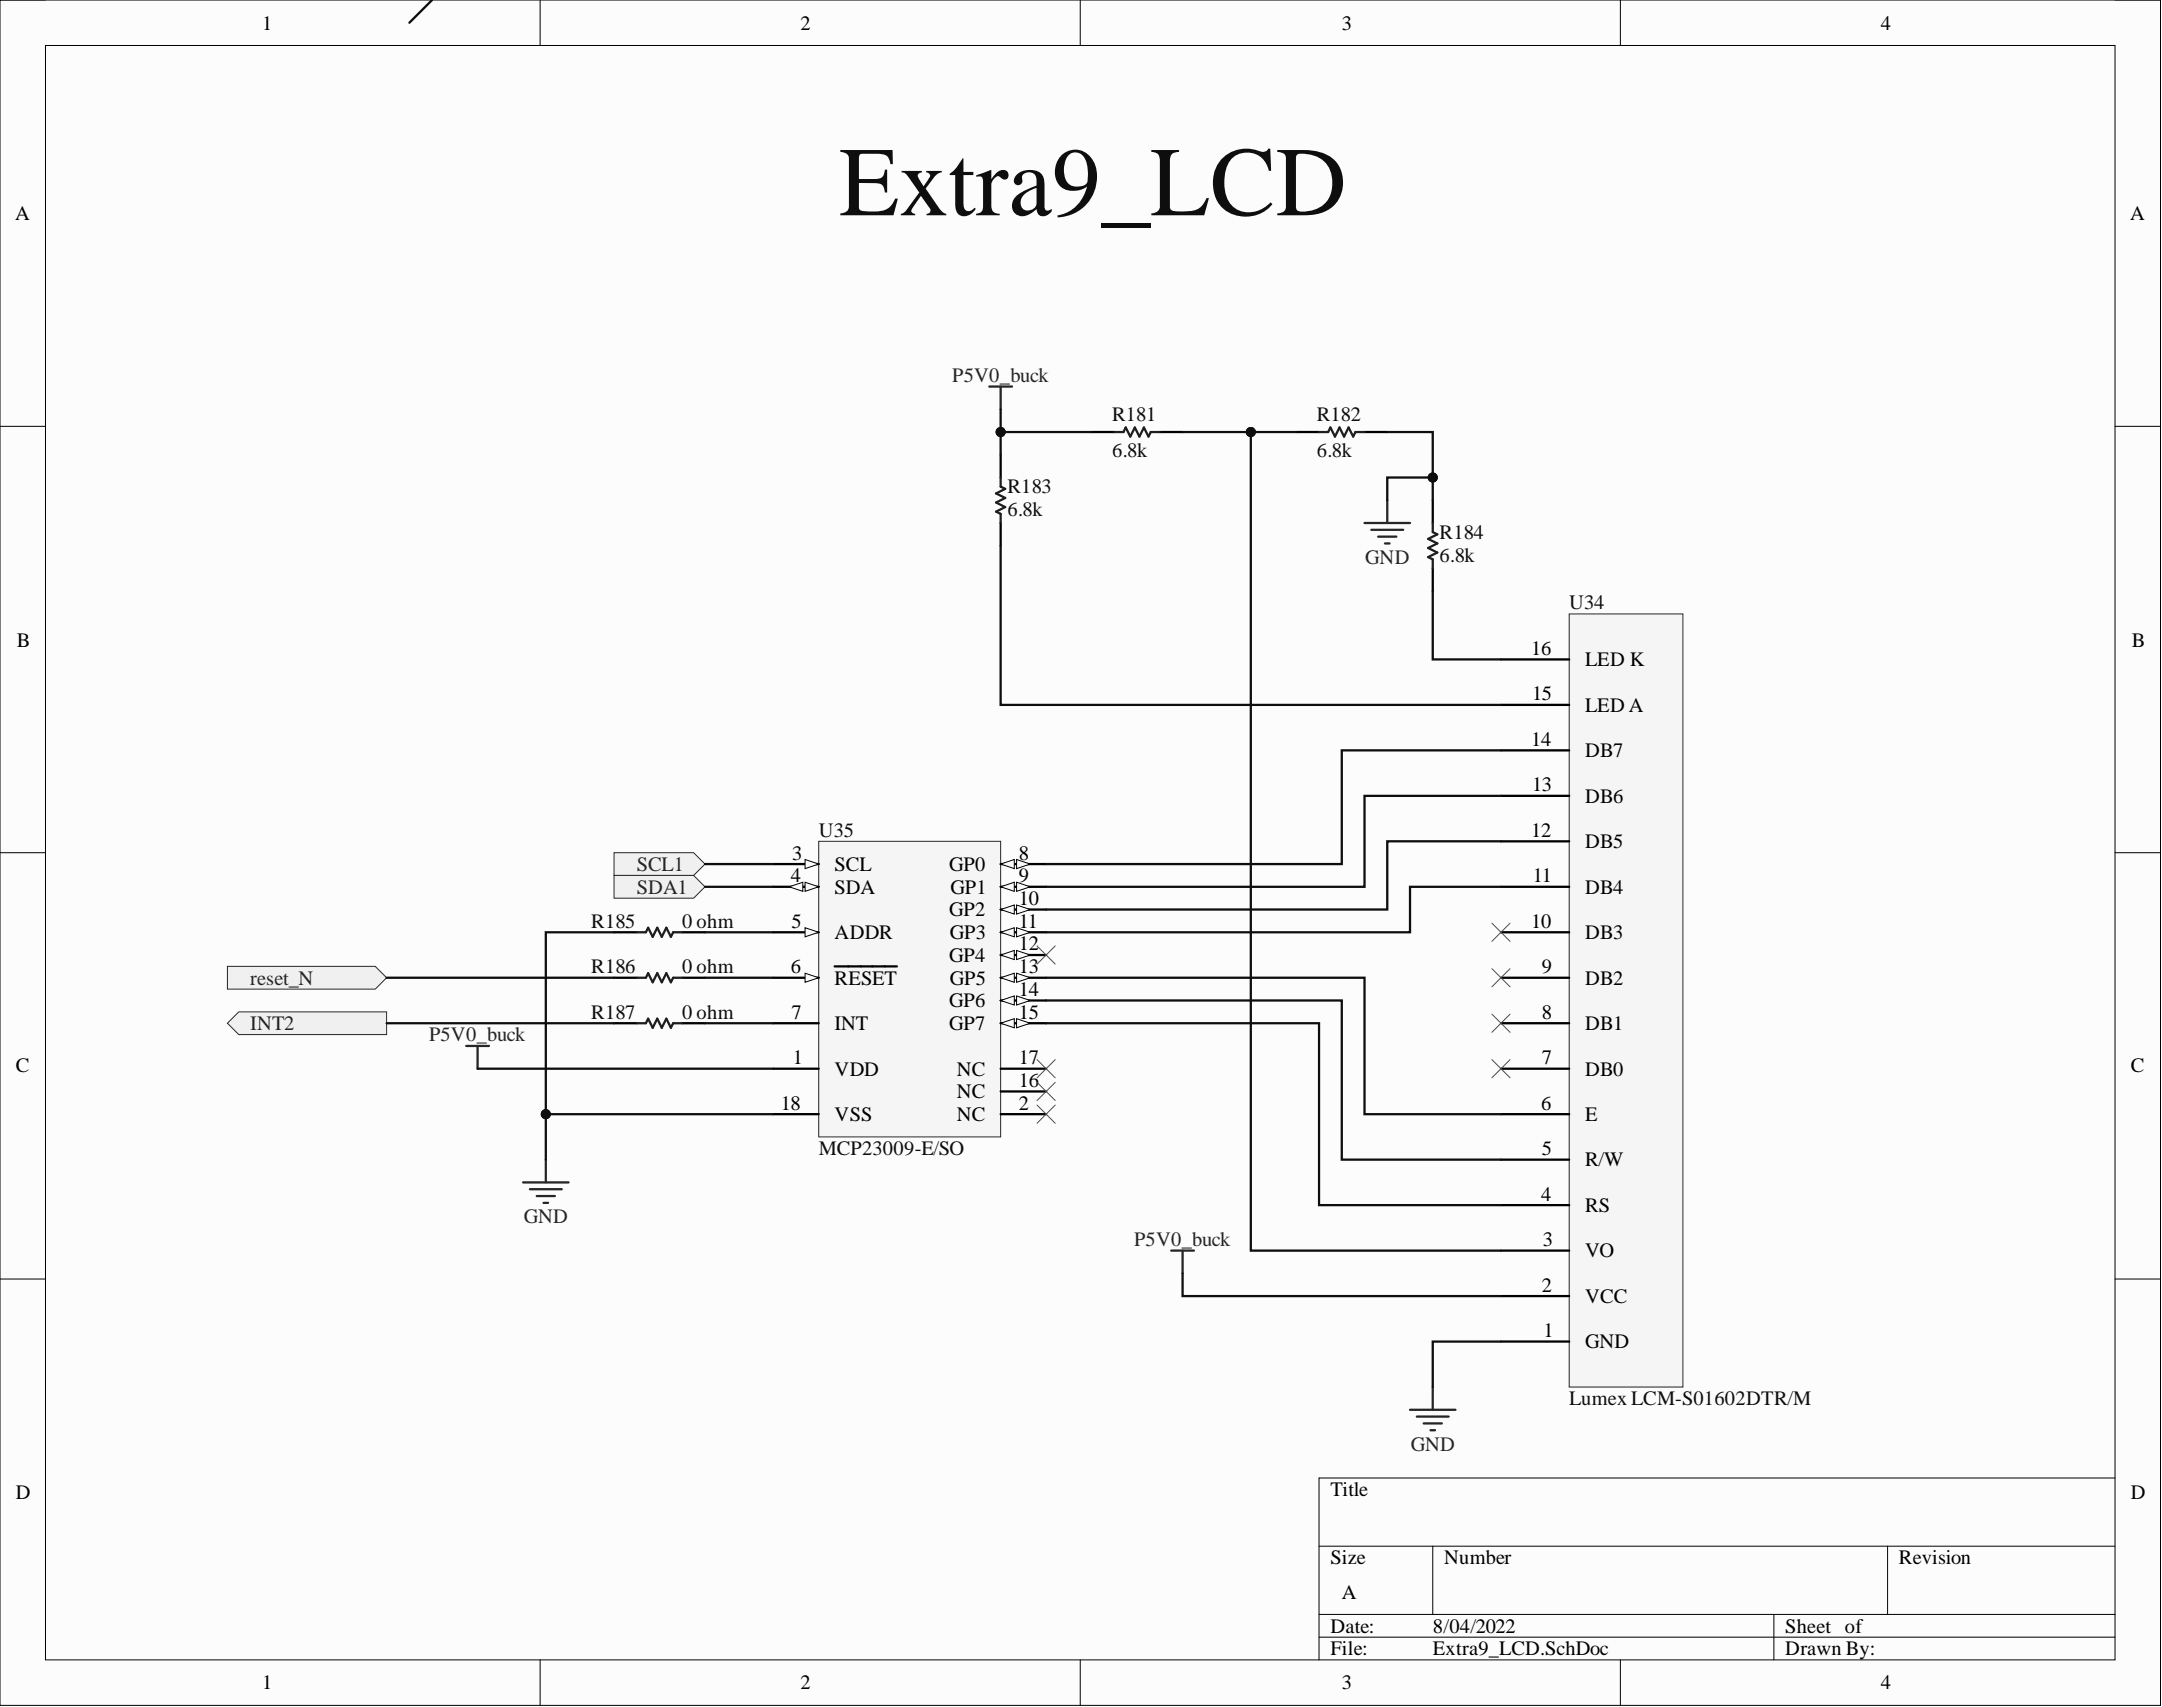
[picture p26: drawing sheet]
<svg xmlns="http://www.w3.org/2000/svg" width="241mm" height="190mm" viewBox="0 0 241 190" stroke-linecap="round" stroke-linejoin="round" font-family="sans-serif">
<defs><g id="words">
<text font-size="11" fill="#0e0e0e" x="93.7" y="24">Extra9_LCD</text>
<g font-size="2.3">
<text x="29.3" y="3.3">1</text>
<text x="89.3" y="3.3">2</text>
<text x="149.8" y="3.3">3</text>
<text x="209.9" y="3.3">4</text>
<text x="1.7" y="24.5">A</text>
<text x="237.7" y="24.5">A</text>
<text x="1.9" y="72.2">B</text>
<text x="170.9" y="73.1">16</text>
<text x="176.9" y="74.4">LED K</text>
<text x="237.9" y="72.2">B</text>
<text x="170.9" y="83.2">14</text>
<text x="171" y="78.2">15</text>
<text x="176.9" y="79.4">LED A</text>
<text x="171" y="88.3">13</text>
<text x="176.9" y="89.6">DB6</text>
<text x="176.9" y="84.5">DB7</text>
<text x="88.4" y="95.9">3</text>
<text x="113.7" y="95.9">8</text>
<text x="170.9" y="93.4">12</text>
<text x="176.9" y="94.7">DB5</text>
<text x="88.2" y="98.5">4</text>
<text x="93.2" y="97.2">SCL</text>
<text x="93.2" y="99.7">SDA</text>
<text x="105.9" y="97.2">GP0</text>
<text x="106.1" y="99.7">GP1</text>
<text x="113.7" y="98.5">9</text>
<text x="113.7" y="101">10</text>
<text x="171.1" y="98.5">11</text>
<text x="176.9" y="99.7">DB4</text>
<text x="88.3" y="103.5">5</text>
<text x="93.2" y="104.8">ADDR</text>
<text x="105.9" y="102.3">GP2</text>
<text x="105.9" y="107.3">GP4</text>
<text x="106" y="104.8">GP3</text>
<text x="113.7" y="103.5">11</text>
<text x="113.7" y="106.1">12</text>
<text x="170.9" y="103.5">10</text>
<text x="176.9" y="104.8">DB3</text>
<text x="88.2" y="108.6">6</text>
<text x="88.3" y="113.7">7</text>
<text x="93.2" y="109.9">RESET</text>
<text x="105.9" y="112.4">GP6</text>
<text x="106" y="109.9">GP5</text>
<text x="113.7" y="108.6">13</text>
<text x="113.7" y="111.1">14</text>
<text x="113.7" y="113.7">15</text>
<text x="172.1" y="113.7">8</text>
<text x="172.1" y="108.6">9</text>
<text x="176.9" y="109.9">DB2</text>
<text x="1.8" y="119.7">C</text>
<text x="88.5" y="118.8">1</text>
<text x="93.2" y="115">INT</text>
<text x="105.9" y="115">GP7</text>
<text x="113.7" y="118.8">17</text>
<text x="172.1" y="118.8">7</text>
<text x="176.9" y="115">DB1</text>
<text x="237.8" y="119.7">C</text>
<text x="87.1" y="123.8">18</text>
<text x="93.2" y="125.1">VSS</text>
<text x="93.2" y="120">VDD</text>
<text x="106.8" y="122.6">NC</text>
<text x="106.8" y="120">NC</text>
<text x="106.8" y="125.1">NC</text>
<text x="113.7" y="121.3">16</text>
<text x="113.7" y="123.8">2</text>
<text x="172" y="123.8">6</text>
<text x="176.9" y="125.1">E</text>
<text x="176.9" y="120">DB0</text>
<text x="172.1" y="128.9">5</text>
<text x="176.9" y="130.2">R/W</text>
<text x="172" y="134">4</text>
<text x="176.9" y="135.3">RS</text>
<text x="172.2" y="139.1">3</text>
<text x="176.9" y="140.3">VO</text>
<text x="172.1" y="144.1">2</text>
<text x="172.3" y="149.2">1</text>
<text x="176.9" y="145.4">VCC</text>
<text x="176.9" y="150.5">GND</text>
<text x="1.8" y="167.3">D</text>
<text x="148.5" y="167">Title</text>
<text x="237.8" y="167.3">D</text>
<text x="148.5" y="174.6">Size</text>
<text x="149.8" y="178.4">A</text>
<text x="161.2" y="174.6">Number</text>
<text x="211.9" y="174.6">Revision</text>
<text x="148.5" y="182.2">Date:</text>
<text x="148.5" y="184.7">File:</text>
<text x="159.9" y="182.2">8/04/2022</text>
<text x="159.9" y="184.7">Extra9_LCD.SchDoc</text>
<text x="199.3" y="182.2">Sheet of</text>
<text x="199.3" y="184.7">Drawn By:</text>
<text x="29.3" y="188.5">1</text>
<text x="89.3" y="188.5">2</text>
<text x="149.8" y="188.5">3</text>
<text x="209.9" y="188.5">4</text>
</g>
<g font-size="2.3" fill="#262626">
<text x="106.3" y="42.6">P5V0_buck</text>
<text x="152.4" y="62.9">GND</text>
<text x="71.1" y="97.2">SCL1</text>
<text x="71.1" y="99.7">SDA1</text>
<text x="27.9" y="109.9">reset_N</text>
<text x="27.9" y="115">INT2</text>
<text x="47.9" y="116.2">P5V0_buck</text>
<text x="58.5" y="136.5">GND</text>
<text x="126.6" y="139.1">P5V0_buck</text>
<text x="157.5" y="161.9">GND</text>
</g>
<g font-size="2.3" fill="#0e0e0e">
<text x="124.1" y="46.9">R181</text>
<text x="147" y="46.9">R182</text>
<text x="124.1" y="51">6.8k</text>
<text x="147" y="51">6.8k</text>
<text x="112.4" y="55.1">R183</text>
<text x="112.4" y="57.6">6.8k</text>
<text x="160.7" y="60.1">R184</text>
<text x="160.7" y="62.7">6.8k</text>
<text x="175.1" y="68">U34</text>
<text x="91.4" y="93.4">U35</text>
<text x="66" y="103.5">R185</text>
<text x="76.1" y="103.5">0 ohm</text>
<text x="66" y="108.6">R186</text>
<text x="66" y="113.7">R187</text>
<text x="76.1" y="108.6">0 ohm</text>
<text x="76.1" y="113.7">0 ohm</text>
<text x="91.4" y="128.9">MCP23009-E/SO</text>
<text x="175.1" y="156.8">Lumex LCM-S01602DTR/M</text>
</g>
</g></defs>
<path d="M0 0h241.1v190.3h-241.1z" fill-rule="evenodd" fill="#fcfcfc"/>
<path d="M0 0h241.1v190.3h-241.1z" fill="none" stroke="#000" stroke-width=".11"/>
<path d="M5.1 5.1h231v180.1h-231z" fill-rule="evenodd" fill="#fcfcfc"/>
<g fill="none" stroke="#000" stroke-width=".11">
<path d="M0 0h5.1M5.1 5.1h231v180.1h-231zM60.3 0v5.1M120.6 0v5.1M180.8 0v5.1M236.1 0h5v5.1M0 47.6h5.1M236.1 47.6h5M0 95.2h5.1M236.1 95.2h5M0 142.7h5.1M236.1 142.7h5"/>
<path d="M147.2 172.6h88.9M159.9 172.6v7.6M210.7 172.6v7.6M236.1 164.9h-88.9v20.3M60.3 185.2v5.1M120.6 185.2v5.1M147.2 180.2h88.9M147.2 182.7h88.9M180.8 185.2v5.1M198 180.2v5M241.1 185.2v5.1"/>
</g>
<path d="M175.1 68.5h12.7v86.3h-12.7z" fill-rule="evenodd" fill="#f5f5f5"/>
<path d="M175.1 68.5h12.7v86.3h-12.7z" fill="none" stroke="#262626" stroke-width=".11"/>
<g fill="none" stroke="#000" stroke-width=".25">
<path d="M167.5 78.7h7.6M167.5 73.6h7.6M167.5 99h7.6M167.5 93.9h7.6M167.5 88.8h7.6M167.5 83.7h7.6M167.5 119.3h7.6M167.5 114.2h7.6M167.5 109.1h7.6M167.5 104h7.6M167.5 139.6h7.6M167.5 134.5h7.6"/>
<path d="M167.5 129.4h7.6M167.5 124.3h7.6M167.5 149.7h7.6M167.5 144.6h7.6"/>
</g>
<path d="M110.4 43.1h2.6M111.7 43.1v2.6M152.3 58.4h5.1M153.1 59.1h3.5M153.8 59.9h2M154.8 55.8v2.6M154.6 60.6h.5" fill="none" stroke="#262626" stroke-width=".25"/>
<path d="M48.2 0l-2.5 2.5" fill="none" stroke="#0e0e0e" stroke-width=".25"/>
<path d="M91.4 93.9h20.3v33h-20.3z" fill-rule="evenodd" fill="#f5f5f5"/>
<path d="M91.4 93.9h20.3v33h-20.3z" fill="none" stroke="#262626" stroke-width=".11"/>
<path d="M86.3 104h5.1M111.7 119.3h5.1M111.7 121.8h5.1" fill="none" stroke="#000" stroke-width=".25"/>
<path d="M89.9 103.5l1.5 .5-1.5 .5z" fill="#fbfbfb"/>
<path d="M89.9 103.5l1.5 .5-1.5 .5z" fill="none" stroke="#000" stroke-width=".11"/>
<path d="M86.3 109.1h5.1" fill="none" stroke="#000" stroke-width=".25"/>
<path d="M89.9 108.6l1.5 .5-1.5 .5z" fill="#fbfbfb"/>
<path d="M89.9 108.6l1.5 .5-1.5 .5z" fill="none" stroke="#000" stroke-width=".11"/>
<path d="M111.7 96.4h5.1M86.3 114.2h5.1M93.2 107.8h6.9M111.7 124.3h5.1" fill="none" stroke="#000" stroke-width=".25"/>
<path d="M111.7 96.4l1.5-.5v1z" fill="#fbfbfb"/>
<path d="M111.7 96.4l1.5-.5v1z" fill="none" stroke="#000" stroke-width=".11"/>
<path d="M113.5 95.9l1.5 .5-1.5 .5z" fill="#fbfbfb"/>
<path d="M113.5 95.9l1.5 .5-1.5 .5z" fill="none" stroke="#000" stroke-width=".11"/>
<path d="M111.7 99h5.1" fill="none" stroke="#000" stroke-width=".25"/>
<path d="M111.7 99l1.5-.5v1z" fill="#fbfbfb"/>
<path d="M111.7 99l1.5-.5v1z" fill="none" stroke="#000" stroke-width=".11"/>
<path d="M113.5 98.5l1.5 .5-1.5 .5z" fill="#fbfbfb"/>
<path d="M113.5 98.5l1.5 .5-1.5 .5z" fill="none" stroke="#000" stroke-width=".11"/>
<path d="M111.7 101.5h5.1" fill="none" stroke="#000" stroke-width=".25"/>
<path d="M111.7 101.5l1.5-.5v1z" fill="#fbfbfb"/>
<path d="M111.7 101.5l1.5-.5v1z" fill="none" stroke="#000" stroke-width=".11"/>
<path d="M113.5 101l1.5 .5-1.5 .5z" fill="#fbfbfb"/>
<path d="M113.5 101l1.5 .5-1.5 .5z" fill="none" stroke="#000" stroke-width=".11"/>
<path d="M111.7 104h5.1" fill="none" stroke="#000" stroke-width=".25"/>
<path d="M111.7 104l1.5-.5v1z" fill="#fbfbfb"/>
<path d="M111.7 104l1.5-.5v1z" fill="none" stroke="#000" stroke-width=".11"/>
<path d="M113.5 103.5l1.5 .5-1.5 .5z" fill="#fbfbfb"/>
<path d="M113.5 103.5l1.5 .5-1.5 .5z" fill="none" stroke="#000" stroke-width=".11"/>
<path d="M111.7 106.6h5.1" fill="none" stroke="#000" stroke-width=".25"/>
<path d="M111.7 106.6l1.5-.5v1z" fill="#fbfbfb"/>
<path d="M111.7 106.6l1.5-.5v1z" fill="none" stroke="#000" stroke-width=".11"/>
<path d="M113.5 106.1l1.5 .5-1.5 .5z" fill="#fbfbfb"/>
<path d="M113.5 106.1l1.5 .5-1.5 .5z" fill="none" stroke="#000" stroke-width=".11"/>
<path d="M111.7 109.1h5.1" fill="none" stroke="#000" stroke-width=".25"/>
<path d="M111.7 109.1l1.5-.5v1z" fill="#fbfbfb"/>
<path d="M111.7 109.1l1.5-.5v1z" fill="none" stroke="#000" stroke-width=".11"/>
<path d="M113.5 108.6l1.5 .5-1.5 .5z" fill="#fbfbfb"/>
<path d="M113.5 108.6l1.5 .5-1.5 .5z" fill="none" stroke="#000" stroke-width=".11"/>
<path d="M111.7 111.7h5.1" fill="none" stroke="#000" stroke-width=".25"/>
<path d="M111.7 111.7l1.5-.6v1.1z" fill="#fbfbfb"/>
<path d="M111.7 111.7l1.5-.6v1.1z" fill="none" stroke="#000" stroke-width=".11"/>
<path d="M113.5 111.1l1.5 .6-1.5 .5z" fill="#fbfbfb"/>
<path d="M113.5 111.1l1.5 .6-1.5 .5z" fill="none" stroke="#000" stroke-width=".11"/>
<path d="M111.7 114.2h5.1" fill="none" stroke="#000" stroke-width=".25"/>
<path d="M111.7 114.2l1.5-.5v1z" fill="#fbfbfb"/>
<path d="M111.7 114.2l1.5-.5v1z" fill="none" stroke="#000" stroke-width=".11"/>
<path d="M113.5 113.7l1.5 .5-1.5 .5z" fill="#fbfbfb"/>
<path d="M113.5 113.7l1.5 .5-1.5 .5z" fill="none" stroke="#000" stroke-width=".11"/>
<path d="M86.3 96.4h5.1M86.3 119.3h5.1M86.3 124.3h5.1" fill="none" stroke="#000" stroke-width=".25"/>
<path d="M89.9 95.9l1.5 .5-1.5 .5z" fill="#fbfbfb"/>
<path d="M89.9 95.9l1.5 .5-1.5 .5z" fill="none" stroke="#000" stroke-width=".11"/>
<path d="M86.3 99h5.1" fill="none" stroke="#000" stroke-width=".25"/>
<path d="M89.9 98.5l1.5 .5-1.5 .5z" fill="#fbfbfb"/>
<path d="M89.9 98.5l1.5 .5-1.5 .5z" fill="none" stroke="#000" stroke-width=".11"/>
<path d="M88.1 99l1.5-.5v1z" fill="#fbfbfb"/>
<path d="M88.1 99l1.5-.5v1z" fill="none" stroke="#000" stroke-width=".11"/>
<path d="M68.5 95.2h8.9l1.3 1.2-1.3 1.3h-8.9z" fill-rule="evenodd" fill="#f0f0f0"/>
<path d="M68.5 95.2h8.9l1.3 1.2-1.3 1.3h-8.9z" fill="none" stroke="#262626" stroke-width=".11"/>
<path d="M68.5 97.7h8.9l1.3 1.3-1.3 1.2h-8.9z" fill-rule="evenodd" fill="#f0f0f0"/>
<path d="M68.5 97.7h8.9l1.3 1.3-1.3 1.2h-8.9z" fill="none" stroke="#262626" stroke-width=".11"/>
<path d="M115.7 118.3l2.1 2M117.8 118.3l-2.1 2M115.7 120.8l2.1 2M115.7 123.3l2.1 2.1M117.8 120.8l-2.1 2M117.8 123.3l-2.1 2.1" fill="none" stroke="#4c4c4c" stroke-width=".11"/>
<path d="M52 116.7h2.6M53.3 116.7v2.6M58.4 132h5.1M59.1 132.7h3.6M59.9 133.5h2M60.7 134.2h.5M60.9 129.4v2.6" fill="none" stroke="#262626" stroke-width=".25"/>
<path d="M68.5 104h2.6M68.5 109.1h2.6M68.5 114.2h2.6M76.1 104h2.6M76.1 109.1h2.6M76.1 114.2h2.6" fill="none" stroke="#000" stroke-width=".25"/>
<path d="M71.1 104h1l.2-.5 .5 1 .6-1 .5 1 .5-1 .5 1 .2-.5h1M71.1 109.1h1l.2-.5 .5 1 .6-1 .5 1 .5-1 .5 1 .2-.5h1M71.1 114.2h1l.2-.5 .5 1 .6-1 .5 1 .5-1 .5 1 .2-.5h1" fill="none" stroke="#1c1c1c" stroke-width=".25"/>
<path d="M25.4 107.8h16.5l1.3 1.3-1.3 1.3h-16.5z" fill-rule="evenodd" fill="#f0f0f0"/>
<path d="M25.4 107.8h16.5l1.3 1.3-1.3 1.3h-16.5z" fill="none" stroke="#262626" stroke-width=".11"/>
<path d="M25.4 114.2l1.3-1.3h16.5v2.6h-16.5z" fill-rule="evenodd" fill="#f0f0f0"/>
<path d="M25.4 114.2l1.3-1.3h16.5v2.6h-16.5z" fill="none" stroke="#262626" stroke-width=".11"/>
<path d="M130.7 139.6h2.6M132 139.6v2.5M157.4 157.3h5M158.1 158.1h3.6M158.9 158.9h2M159.7 159.6h.5M159.9 154.8v2.5" fill="none" stroke="#262626" stroke-width=".25"/>
<path d="M115.7 105.6l2.1 2M117.8 105.6l-2.1 2M166.5 103l2 2.1M166.5 108.1l2 2M166.5 113.2l2 2M166.5 118.3l2 2M168.5 103l-2 2.1M168.5 108.1l-2 2M168.5 113.2l-2 2M168.5 118.3l-2 2" fill="none" stroke="#4c4c4c" stroke-width=".11"/>
<path d="M111.7 50.8v2.5M111.7 58.4v2.5M121.8 48.2h2.6M129.5 48.2h2.5M144.7 48.2h2.5M152.3 48.2h2.5M159.9 55.8v2.6M159.9 63.4v2.6" fill="none" stroke="#000" stroke-width=".25"/>
<path d="M111.7 53.3v1l.5 .3-1 .5 1 .5-1 .5 1 .5-1 .5 .5 .3v1M124.4 48.2h1l.2-.5 .6 1 .5-1 .5 1 .5-1 .5 1 .2-.5h1.1M147.2 48.2h1l.3-.5 .5 1 .5-1 .5 1 .5-1 .5 1 .3-.5h1M159.9 58.4v1l.5 .2-1 .5 1 .5-1 .6 1 .5-1 .5 .5 .2v1" fill="none" stroke="#1c1c1c" stroke-width=".25"/>
<path d="M154.8 55.8v-2.5h5.1v2.5M159.9 66v7.6h7.6" fill="none" stroke="#0e0e0e" stroke-width=".25"/>
<circle cx="159.9" cy="53.3" r=".51" fill="#0e0e0e"/>
<circle cx="159.9" cy="53.3" r=".51" fill="none" stroke="#0e0e0e" stroke-width=".11"/>
<path d="M111.7 48.2h10.1" fill="none" stroke="#0e0e0e" stroke-width=".25"/>
<circle cx="111.7" cy="48.2" r=".51" fill="#0e0e0e"/>
<circle cx="111.7" cy="48.2" r=".51" fill="none" stroke="#0e0e0e" stroke-width=".11"/>
<path d="M154.8 48.2h5.1v5.1" fill="none" stroke="#0e0e0e" stroke-width=".25"/>
<circle cx="159.9" cy="53.3" r=".51" fill="#0e0e0e"/>
<circle cx="159.9" cy="53.3" r=".51" fill="none" stroke="#0e0e0e" stroke-width=".11"/>
<path d="M111.7 45.7v5.1M111.7 60.9v17.8h55.8" fill="none" stroke="#0e0e0e" stroke-width=".25"/>
<circle cx="111.7" cy="48.2" r=".51" fill="#0e0e0e"/>
<circle cx="111.7" cy="48.2" r=".51" fill="none" stroke="#0e0e0e" stroke-width=".11"/>
<path d="M139.6 48.2h5.1" fill="none" stroke="#0e0e0e" stroke-width=".25"/>
<circle cx="139.6" cy="48.2" r=".51" fill="#0e0e0e"/>
<circle cx="139.6" cy="48.2" r=".51" fill="none" stroke="#0e0e0e" stroke-width=".11"/>
<path d="M78.7 96.4h7.6M78.7 99h7.6M86.3 124.3h-25.4v5.1" fill="none" stroke="#0e0e0e" stroke-width=".25"/>
<circle cx="60.9" cy="124.3" r=".51" fill="#0e0e0e"/>
<circle cx="60.9" cy="124.3" r=".51" fill="none" stroke="#0e0e0e" stroke-width=".11"/>
<path d="M43.2 109.1h25.3M43.2 114.2h25.3M53.3 119.3h33M68.5 104h-7.6v20.3M78.7 104h7.6M78.7 109.1h7.6M78.7 114.2h7.6" fill="none" stroke="#0e0e0e" stroke-width=".25"/>
<circle cx="60.9" cy="124.3" r=".51" fill="#0e0e0e"/>
<circle cx="60.9" cy="124.3" r=".51" fill="none" stroke="#0e0e0e" stroke-width=".11"/>
<path d="M132 48.2h7.6v91.4h27.9M167.5 83.7h-17.7v12.7h-33M167.5 88.8h-15.2v10.2h-35.5M167.5 93.9h-12.7v7.6h-38M167.5 99h-10.1v5h-40.6M116.8 114.2h30.4v20.3h20.3M116.8 111.7h33v17.7h17.7M116.8 109.1h35.5v15.2h15.2M132 142.1v2.5h35.5M167.5 149.7h-7.6v5.1" fill="none" stroke="#0e0e0e" stroke-width=".25"/>
<circle cx="139.6" cy="48.2" r=".51" fill="#0e0e0e"/>
<circle cx="139.6" cy="48.2" r=".51" fill="none" stroke="#0e0e0e" stroke-width=".11"/>
<use href="#words"/>
</svg>
